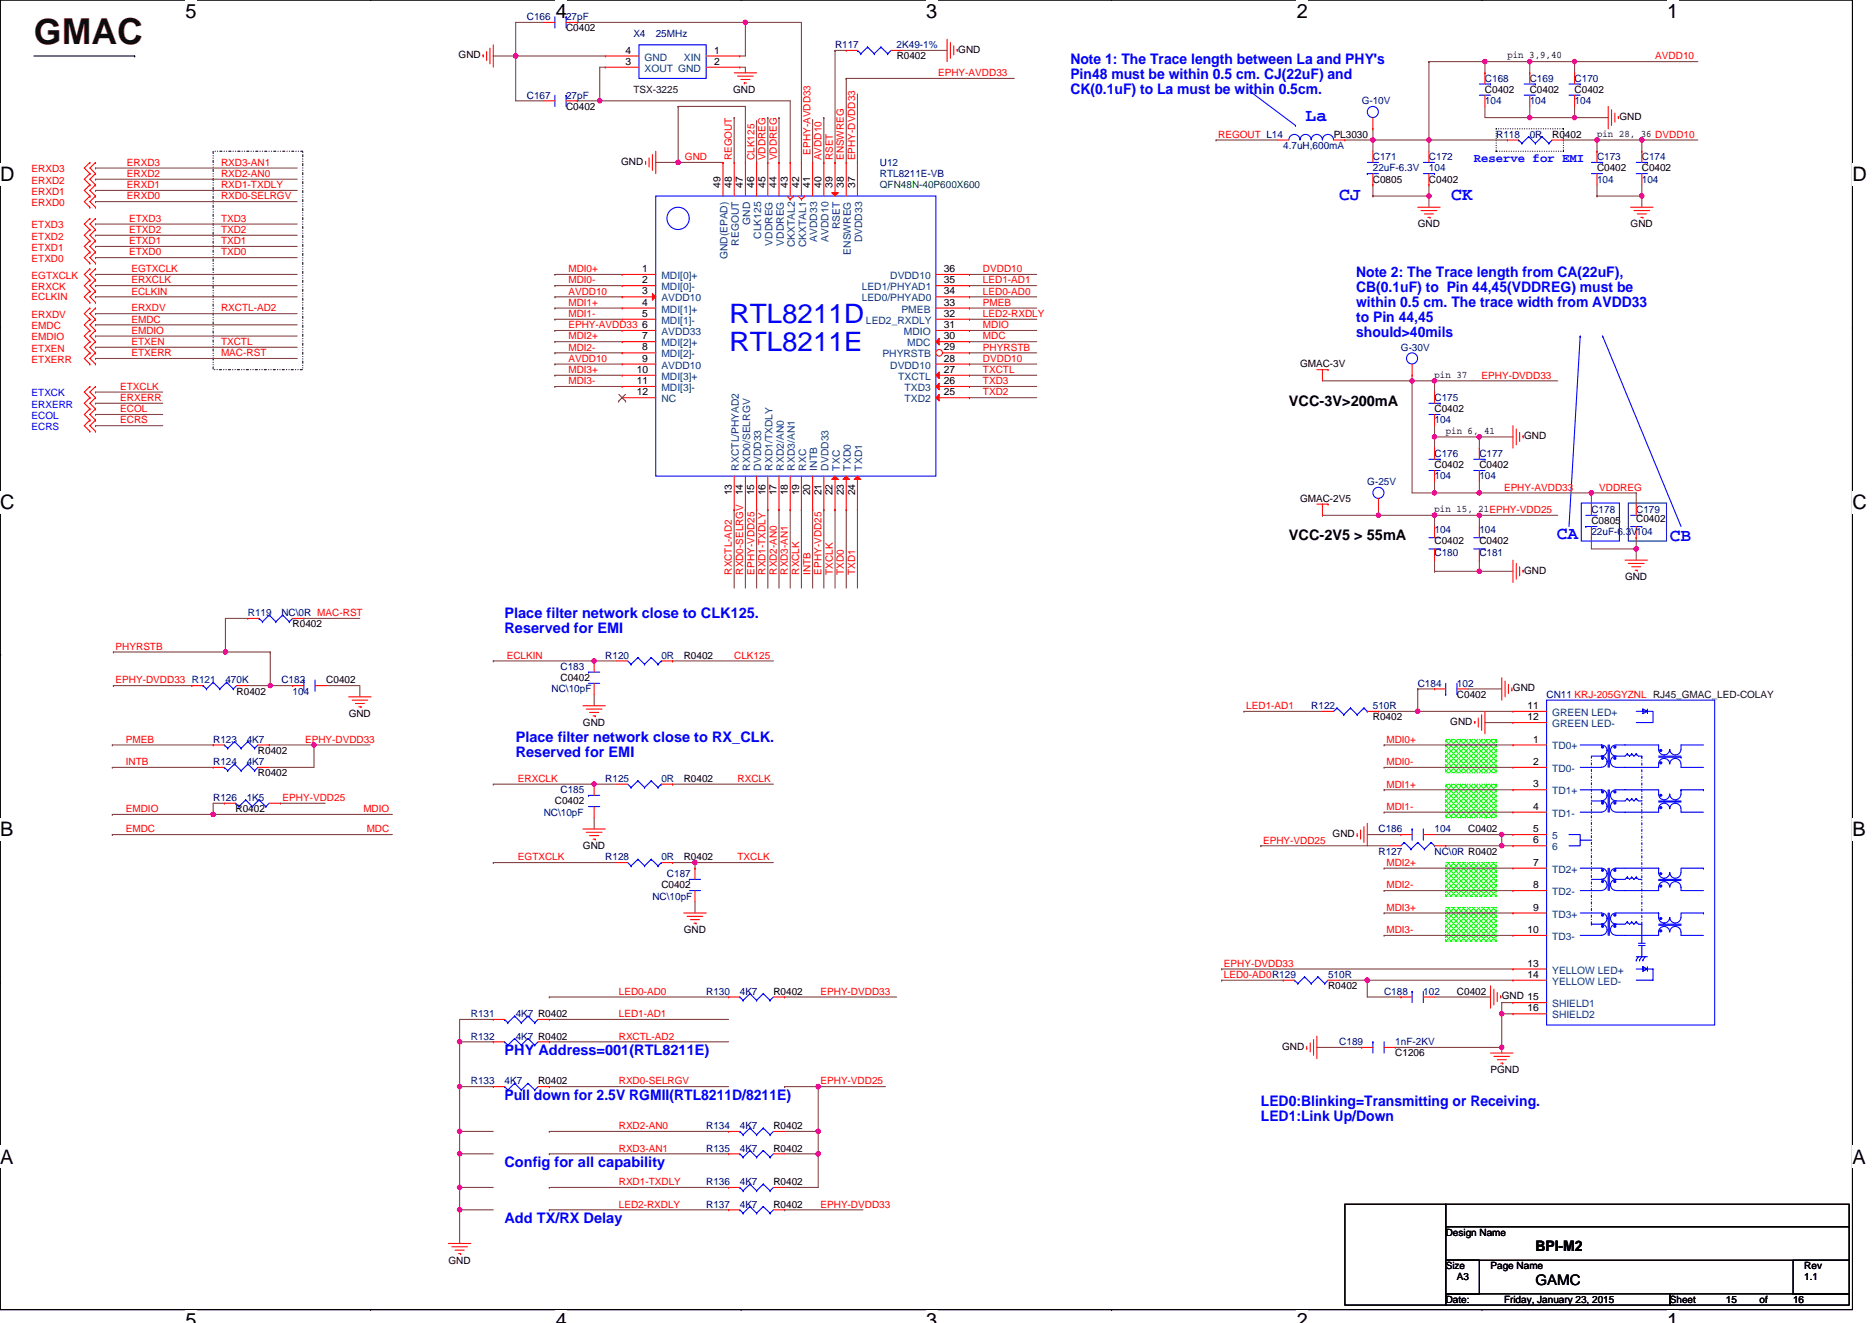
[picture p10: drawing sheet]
<svg xmlns="http://www.w3.org/2000/svg" width="297mm" height="210mm" viewBox="0 0 297 210" stroke-linecap="round" stroke-linejoin="round" font-family="sans-serif">
<defs><g id="words">
<text font-size="5.7" fill="#400000" x="5.4" y="6.9">GMAC</text>
<g font-size="4.3" fill="#00f">
<text x="115.8" y="51.3">RTL8211D</text>
<text x="115.8" y="55.7">RTL8211E</text>
</g>
<g font-size="3.2">
<text x="29.4" y="2.8">5</text>
<text x="88.2" y="2.8">4</text>
<text x="147" y="2.8">3</text>
<text x="205.8" y="2.8">2</text>
<text x="264.5" y="2.8">1</text>
<text x="0" y="28.8">D</text>
<text x="293.9" y="28.8">D</text>
<text x="0" y="80.8">C</text>
<text x="293.9" y="80.8">C</text>
<text x="0" y="132.7">B</text>
<text x="293.9" y="132.7">B</text>
<text x="0" y="184.7">A</text>
<text x="293.9" y="184.7">A</text>
<text x="29.4" y="210.7">5</text>
<text x="88.2" y="210.7">4</text>
<text x="147" y="210.7">3</text>
<text x="205.8" y="210.7">2</text>
<text x="264.5" y="210.7">1</text>
</g>
<g font-size="2.8" fill="#00f">
<text x="207.2" y="19.2">La</text>
<text x="212.5" y="31.7">CJ</text>
<text x="230.3" y="31.7">CK</text>
<text x="247" y="85.6">CA</text>
<text x="265" y="85.9">CB</text>
</g>
<g font-size="2.3" fill="#00f">
<text x="169.8" y="10.1">Note 1: The Trace length between La and PHY's</text>
<text x="169.8" y="12.5">Pin48 must be within 0.5 cm. CJ(22uF) and</text>
<text x="169.8" y="14.9">CK(0.1uF) to La must be within 0.5cm.</text>
<text x="215.2" y="43.9">Note 2: The Trace length from CA(22uF),</text>
<text x="215.2" y="46.3">CB(0.1uF) to Pin 44,45(VDDREG) must be</text>
<text x="215.2" y="48.7">within 0.5 cm. The trace width from AVDD33</text>
<text x="215.2" y="51.1">to Pin 44,45</text>
<text x="215.2" y="53.5">should&gt;40mils</text>
<text x="80" y="98.1">Place filter network close to CLK125.</text>
<text x="80" y="100.5">Reserved for EMI</text>
<text x="81.8" y="117.7">Place filter network close to RX_CLK.</text>
<text x="81.8" y="120.1">Reserved for EMI</text>
<text x="80" y="167.5">PHY Address=001(RTL8211E)</text>
<text x="80" y="174.6">Pull down for 2.5V RGMII(RTL8211D/8211E)</text>
<text x="200.1" y="175.5">LED0:Blinking=Transmitting or Receiving.</text>
<text x="200.1" y="177.9">LED1:Link Up/Down</text>
<text x="80" y="185.3">Config for all capability</text>
<text x="80" y="194.2">Add TX/RX Delay</text>
</g>
<g font-size="2.3">
<text x="204.5" y="64.4">VCC-3V&gt;200mA</text>
<text x="204.5" y="85.7">VCC-2V5 &gt; 55mA</text>
<text x="243.6" y="203.9">GAMC</text>
<text x="243.6" y="198.6">BPI-M2</text>
</g>
<text font-size="1.9" fill="#00f" x="233.8" y="25.6">Reserve for EMI</text>
<g font-size="1.6" fill="#000080">
<text x="83.6" y="3.2">C166</text>
<text x="89.8" y="3.2">27pF</text>
<text x="100.5" y="5.9">X4</text>
<text x="104.1" y="5.9">25MHz</text>
<text x="132.5" y="7.6">R117</text>
<text x="142.3" y="7.6">2K49-1%</text>
<text x="83.6" y="15.6">C167</text>
<text x="89.8" y="15.6">27pF</text>
<text x="216.1" y="16.5">G-10V</text>
<text x="235.6" y="13">C168</text>
<text x="235.6" y="16.5">104</text>
<text x="242.7" y="13">C169</text>
<text x="242.7" y="16.5">104</text>
<text x="249.8" y="13">C170</text>
<text x="249.8" y="16.5">104</text>
<text x="203.6" y="23.6">4.7uH,600mA</text>
<text x="237.4" y="21.9">R118</text>
<text x="242.7" y="21.9">0R</text>
<text x="139.6" y="26.3">U12</text>
<text x="139.6" y="28.1">RTL8211E-VB</text>
<text x="217.8" y="25.4">C171</text>
<text x="217.8" y="27.2">22uF-6.3V</text>
<text x="226.7" y="25.4">C172</text>
<text x="226.7" y="27.2">104</text>
<text x="253.4" y="25.4">C173</text>
<text x="253.4" y="29">104</text>
<text x="260.5" y="25.4">C174</text>
<text x="260.5" y="29">104</text>
<text x="222.3" y="55.6">G-30V</text>
<text x="227.6" y="63.6">C175</text>
<text x="227.6" y="67.2">104</text>
<text x="217" y="77">G-25V</text>
<text x="227.6" y="72.5">C176</text>
<text x="227.6" y="76.1">104</text>
<text x="234.7" y="72.5">C177</text>
<text x="234.7" y="76.1">104</text>
<text x="252.5" y="81.4">C178</text>
<text x="259.6" y="81.4">C179</text>
<text x="227.6" y="88.2">C180</text>
<text x="227.6" y="84.6">104</text>
<text x="234.7" y="88.2">C181</text>
<text x="234.7" y="84.6">104</text>
<text x="252.5" y="85">22uF-6.3V104</text>
<text x="39.3" y="97.8">R119</text>
<text x="44.7" y="97.8">NC\0R MAC-RST</text>
<text x="88.9" y="106.3">C183</text>
<text x="96.1" y="104.5">R120</text>
<text x="104.9" y="104.5">0R</text>
<text x="35.8" y="108.5">470K</text>
<text x="44.7" y="108.5">C182</text>
<text x="46.4" y="110.2">104</text>
<text x="87.5" y="109.9">NC\10pF</text>
<text x="208.1" y="112.5">R122</text>
<text x="217.8" y="112.5">510R</text>
<text x="225" y="109">C184</text>
<text x="231.2" y="109">102</text>
<text x="245.4" y="110.8">CN11 KRJ-205GYZNL RJ45_GMAC_LED-COLAY</text>
<text x="33.8" y="117.9">R123</text>
<text x="39.2" y="117.9">4K7</text>
<text x="33.8" y="121.4">R124</text>
<text x="39.2" y="121.4">4K7</text>
<text x="88.9" y="125.9">C185</text>
<text x="96.1" y="124.1">R125</text>
<text x="104.9" y="124.1">0R</text>
<text x="33.8" y="127.1">R126</text>
<text x="39.2" y="127.1">1K5</text>
<text x="86.3" y="129.4">NC\10pF</text>
<text x="96.1" y="136.5">R128</text>
<text x="104.9" y="136.5">0R</text>
<text x="218.7" y="132.1">C186</text>
<text x="218.7" y="135.7">R127</text>
<text x="227.6" y="132.1">104</text>
<text x="227.6" y="135.7">NC\0R R0402</text>
<text x="103.5" y="142.8">NC\10pF</text>
<text x="105.8" y="139.2">C187</text>
<text x="210.7" y="155.2">510R</text>
<text x="74.7" y="161.4">R131</text>
<text x="81.8" y="161.4">4K7 R0402</text>
<text x="112.1" y="157.9">R130</text>
<text x="117.4" y="157.9">4K7</text>
<text x="219.6" y="157.9">C188</text>
<text x="225.8" y="157.9">102</text>
<text x="74.7" y="165">R132</text>
<text x="81.8" y="165">4K7 R0402</text>
<text x="212.5" y="165.9">C189</text>
<text x="221.4" y="165.9">1nF-2KV</text>
<text x="74.7" y="172.1">R133</text>
<text x="80" y="172.1">4K7</text>
<text x="112.1" y="179.2">R134</text>
<text x="117.4" y="179.2">4K7</text>
<text x="112.1" y="182.8">R135</text>
<text x="117.4" y="182.8">4K7</text>
<text x="112.1" y="188.1">R136</text>
<text x="112.1" y="191.7">R137</text>
<text x="117.4" y="188.1">4K7</text>
<text x="117.4" y="191.7">4K7</text>
</g>
<g font-size="1.6">
<text x="89.8" y="5">C0402</text>
<text x="72.8" y="9.2">GND</text>
<text x="99.2" y="10.3">3</text>
<text x="99.2" y="8.5">4</text>
<text x="113.3" y="10.3">2</text>
<text x="113.3" y="8.5">1</text>
<text x="142.3" y="9.4">R0402</text>
<text x="152.1" y="8.4">GND</text>
<text x="239.2" y="9.2">pin 3,9,40</text>
<text x="89.8" y="17.4">C0402</text>
<text x="116.3" y="14.8">GND</text>
<text x="235.6" y="14.8">C0402</text>
<text x="242.7" y="14.8">C0402</text>
<text x="249.8" y="14.8">C0402</text>
<text x="211.6" y="21.9">PL3030</text>
<text x="246.3" y="21.9">R0402</text>
<text x="253.4" y="21.7">pin 28, 36 DVDD10</text>
<text x="257" y="19">GND</text>
<text x="98.5" y="26.1">GND</text>
<text x="114.3" y="29.9" transform="rotate(-90 114.3 29.9)">49</text>
<text x="116.1" y="29.9" transform="rotate(-90 116.1 29.9)">48</text>
<text x="117.9" y="29.9" transform="rotate(-90 117.9 29.9)">47</text>
<text x="119.7" y="29.9" transform="rotate(-90 119.7 29.9)">46</text>
<text x="121.5" y="29.9" transform="rotate(-90 121.5 29.9)">45</text>
<text x="123.2" y="29.9" transform="rotate(-90 123.2 29.9)">44</text>
<text x="125" y="29.9" transform="rotate(-90 125 29.9)">43</text>
<text x="126.8" y="29.9" transform="rotate(-90 126.8 29.9)">42</text>
<text x="128.6" y="29.9" transform="rotate(-90 128.6 29.9)">41</text>
<text x="130.3" y="29.9" transform="rotate(-90 130.3 29.9)">40</text>
<text x="132.1" y="29.9" transform="rotate(-90 132.1 29.9)">39</text>
<text x="133.9" y="29.9" transform="rotate(-90 133.9 29.9)">38</text>
<text x="135.7" y="29.9" transform="rotate(-90 135.7 29.9)">37</text>
<text x="217.8" y="29">C0805</text>
<text x="226.7" y="29">C0402</text>
<text x="253.4" y="27.2">C0402</text>
<text x="260.5" y="27.2">C0402</text>
<text x="225" y="36.1">GND</text>
<text x="258.7" y="36.1">GND</text>
<text x="101.9" y="43.2">1</text>
<text x="101.9" y="45">2</text>
<text x="101.9" y="46.7">3</text>
<text x="149.8" y="43.2">36</text>
<text x="149.8" y="46.7">34</text>
<text x="149.8" y="45">35</text>
<text x="101.9" y="48.5">4</text>
<text x="101.9" y="50.3">5</text>
<text x="101.9" y="52.1">6</text>
<text x="101.9" y="53.8">7</text>
<text x="149.8" y="53.8">30</text>
<text x="149.8" y="52.1">31</text>
<text x="149.8" y="50.3">32</text>
<text x="149.8" y="48.5">33</text>
<text x="101" y="59.2">10</text>
<text x="101.9" y="55.6">8</text>
<text x="101.9" y="57.4">9</text>
<text x="149.8" y="55.6">29</text>
<text x="149.8" y="57.4">28</text>
<text x="149.8" y="59.2">27</text>
<text x="206.3" y="58.3">GMAC-3V</text>
<text x="227.6" y="59.9">pin 37</text>
<text x="101" y="61">11</text>
<text x="101" y="62.7">12</text>
<text x="149.8" y="62.7">25</text>
<text x="149.8" y="61">26</text>
<text x="227.6" y="65.4">C0402</text>
<text x="229.4" y="68.8">pin 6, 41</text>
<text x="241.8" y="69.7">GND</text>
<text x="227.6" y="74.3">C0402</text>
<text x="234.7" y="74.3">C0402</text>
<text x="116.1" y="78.6" transform="rotate(-90 116.1 78.6)">13</text>
<text x="117.9" y="78.6" transform="rotate(-90 117.9 78.6)">14</text>
<text x="119.7" y="78.6" transform="rotate(-90 119.7 78.6)">15</text>
<text x="121.5" y="78.6" transform="rotate(-90 121.5 78.6)">16</text>
<text x="123.2" y="78.6" transform="rotate(-90 123.2 78.6)">17</text>
<text x="125" y="78.6" transform="rotate(-90 125 78.6)">18</text>
<text x="126.8" y="78.6" transform="rotate(-90 126.8 78.6)">19</text>
<text x="128.6" y="78.6" transform="rotate(-90 128.6 78.6)">20</text>
<text x="130.3" y="78.6" transform="rotate(-90 130.3 78.6)">21</text>
<text x="132.1" y="78.6" transform="rotate(-90 132.1 78.6)">22</text>
<text x="133.9" y="78.6" transform="rotate(-90 133.9 78.6)">23</text>
<text x="135.7" y="78.6" transform="rotate(-90 135.7 78.6)">24</text>
<text x="206.3" y="79.7">GMAC-2V5</text>
<text x="227.6" y="81.3">pin 15, 21EPHY-VDD25</text>
<text x="252.5" y="83.2">C0805</text>
<text x="259.6" y="82.8">C0402</text>
<text x="227.6" y="86.4">C0402</text>
<text x="234.7" y="86.4">C0402</text>
<text x="241.8" y="91">GND</text>
<text x="257.8" y="92.1">GND</text>
<text x="46.4" y="99.6">R0402</text>
<text x="108.5" y="104.5">R0402</text>
<text x="37.5" y="110.2">R0402</text>
<text x="51.8" y="108.5">C0402</text>
<text x="55.3" y="113.8">GND</text>
<text x="88.9" y="108.1">C0402</text>
<text x="231.2" y="110.8">C0402</text>
<text x="240.1" y="109.7">GND</text>
<text x="242.4" y="112.5">11</text>
<text x="40.9" y="119.7">R0402</text>
<text x="92.5" y="115.2">GND</text>
<text x="217.8" y="114.3">R0402</text>
<text x="230.1" y="115">GND</text>
<text x="242.4" y="114.3">12</text>
<text x="243.3" y="117.9">1</text>
<text x="40.9" y="123.2">R0402</text>
<text x="108.5" y="124.1">R0402</text>
<text x="243.3" y="121.4">2</text>
<text x="243.3" y="125">3</text>
<text x="37.4" y="128.9">R0402</text>
<text x="88" y="127.7">C0402</text>
<text x="243.3" y="128.5">4</text>
<text x="92.5" y="134.8">GND</text>
<text x="108.5" y="136.5">R0402</text>
<text x="211.5" y="132.8">GND</text>
<text x="233" y="132.1">C0402</text>
<text x="243.3" y="132.1">5</text>
<text x="243.3" y="133.9">6</text>
<text x="243.3" y="137.4">7</text>
<text x="104.9" y="141">C0402</text>
<text x="243.3" y="141">8</text>
<text x="108.5" y="148.1">GND</text>
<text x="242.4" y="148.1">10</text>
<text x="243.3" y="144.5">9</text>
<text x="242.4" y="155.2">14</text>
<text x="242.4" y="153.4">13</text>
<text x="122.7" y="157.9">R0402</text>
<text x="210.7" y="157">R0402</text>
<text x="231.2" y="157.9">C0402</text>
<text x="238.3" y="158.6">GND 15</text>
<text x="242.4" y="160.5">16</text>
<text x="203.5" y="166.6">GND</text>
<text x="221.4" y="167.7">C1206</text>
<text x="85.4" y="172.1">R0402</text>
<text x="236.5" y="170.3">PGND</text>
<text x="122.7" y="179.2">R0402</text>
<text x="122.7" y="182.8">R0402</text>
<text x="122.7" y="188.1">R0402</text>
<text x="122.7" y="191.7">R0402</text>
<text x="229.4" y="196.1">Design Name</text>
<text x="71.2" y="200.6">GND</text>
<text x="229.4" y="201.4">Size</text>
<text x="231.2" y="203.2">A3</text>
<text x="236.5" y="201.4">Page Name</text>
<text x="286.3" y="201.4">Rev</text>
<text x="286.3" y="203.2">1.1</text>
<text x="229.4" y="206.8">Date:</text>
<text x="238.7" y="206.8">Friday, January 23, 2015</text>
<text x="265" y="206.8">Sheet</text>
<text x="273.9" y="206.8">15</text>
<text x="279.2" y="206.8">of</text>
<text x="284.5" y="206.8">16</text>
</g>
<g font-size="1.6" fill="#004080">
<text x="102.3" y="11.4">XOUT GND</text>
<text x="102.3" y="9.6">GND</text>
<text x="108.5" y="9.6">XIN</text>
<text x="119" y="35.6" transform="rotate(-90 119 35.6)">GND</text>
<text x="115.5" y="41.2" transform="rotate(-90 115.5 41.2)">GND(EPAD)</text>
<text x="117.2" y="39" transform="rotate(-90 117.2 39)">REGOUT</text>
<text x="120.8" y="37.9" transform="rotate(-90 120.8 37.9)">CLK125</text>
<text x="122.6" y="39" transform="rotate(-90 122.6 39)">VDDREG</text>
<text x="124.4" y="39" transform="rotate(-90 124.4 39)">VDDREG</text>
<text x="126.1" y="39.2" transform="rotate(-90 126.1 39.2)">CKXTAL2</text>
<text x="127.9" y="39.2" transform="rotate(-90 127.9 39.2)">CKXTAL1</text>
<text x="129.7" y="38.4" transform="rotate(-90 129.7 38.4)">AVDD33</text>
<text x="131.5" y="38.4" transform="rotate(-90 131.5 38.4)">AVDD10</text>
<text x="133.2" y="36.3" transform="rotate(-90 133.2 36.3)">RSET</text>
<text x="135" y="40.4" transform="rotate(-90 135 40.4)">ENSWREG</text>
<text x="136.8" y="38.5" transform="rotate(-90 136.8 38.5)">DVDD33</text>
<text x="104.9" y="44.3">MDI[0]+</text>
<text x="104.9" y="46.1">MDI[0]-</text>
<text x="104.9" y="47.8">AVDD10</text>
<text x="136.7" y="47.8">LED0/PHYAD0</text>
<text x="136.7" y="46.1">LED1/PHYAD1</text>
<text x="141.3" y="44.3">DVDD10</text>
<text x="104.9" y="49.6">MDI[1]+</text>
<text x="104.9" y="51.4">MDI[1]-</text>
<text x="104.9" y="53.2">AVDD33</text>
<text x="137.4" y="51.4">LED2_RXDLY</text>
<text x="143" y="49.6">PMEB</text>
<text x="143.4" y="53.2">MDIO</text>
<text x="104.9" y="54.9">MDI[2]+</text>
<text x="104.9" y="56.7">MDI[2]-</text>
<text x="104.9" y="58.5">AVDD10</text>
<text x="140" y="56.7">PHYRSTB</text>
<text x="141.3" y="58.5">DVDD10</text>
<text x="144" y="54.9">MDC</text>
<text x="104.9" y="60.3">MDI[3]+</text>
<text x="104.9" y="62.1">MDI[3]-</text>
<text x="104.9" y="63.8">NC</text>
<text x="142.5" y="60.3">TXCTL</text>
<text x="143.5" y="63.8">TXD2</text>
<text x="143.5" y="62.1">TXD3</text>
<text x="117.2" y="74.7" transform="rotate(-90 117.2 74.7)">RXCTL/PHYAD2</text>
<text x="119" y="74.7" transform="rotate(-90 119 74.7)">RXD0/SELRGV</text>
<text x="120.8" y="74.7" transform="rotate(-90 120.8 74.7)">DVDD33</text>
<text x="122.6" y="74.7" transform="rotate(-90 122.6 74.7)">RXD1/TXDLY</text>
<text x="124.4" y="74.7" transform="rotate(-90 124.4 74.7)">RXD2/AN0</text>
<text x="126.1" y="74.7" transform="rotate(-90 126.1 74.7)">RXD3/AN1</text>
<text x="127.9" y="74.7" transform="rotate(-90 127.9 74.7)">RXC</text>
<text x="129.7" y="74.7" transform="rotate(-90 129.7 74.7)">INTB</text>
<text x="131.5" y="74.7" transform="rotate(-90 131.5 74.7)">DVDD33</text>
<text x="133.2" y="74.7" transform="rotate(-90 133.2 74.7)">TXC</text>
<text x="135" y="74.7" transform="rotate(-90 135 74.7)">TXD0</text>
<text x="136.8" y="74.7" transform="rotate(-90 136.8 74.7)">TXD1</text>
<text x="246.3" y="113.6">GREEN LED+</text>
<text x="246.3" y="119">TD0+</text>
<text x="246.3" y="115.4">GREEN LED-</text>
<text x="246.3" y="122.5">TD0-</text>
<text x="246.3" y="126.1">TD1+</text>
<text x="246.3" y="129.6">TD1-</text>
<text x="246.3" y="133.2">5</text>
<text x="246.3" y="135">6</text>
<text x="246.3" y="138.5">TD2+</text>
<text x="246.3" y="142.1">TD2-</text>
<text x="246.3" y="145.6">TD3+</text>
<text x="246.3" y="149.2">TD3-</text>
<text x="246.3" y="154.5">YELLOW LED+</text>
<text x="246.3" y="156.3">YELLOW LED-</text>
<text x="246.3" y="159.9">SHIELD1</text>
<text x="246.3" y="161.6">SHIELD2</text>
</g>
<g font-size="1.6" fill="#f00">
<text x="262.7" y="9.4">AVDD10</text>
<text x="148.9" y="12.1">EPHY-AVDD33</text>
<text x="193.3" y="21.9">REGOUT L14</text>
<text x="5" y="29.1">ERXD2</text>
<text x="5" y="27.4">ERXD3</text>
<text x="20.1" y="26.3">ERXD3</text>
<text x="20.1" y="28.1">ERXD2</text>
<text x="20.1" y="29.9">ERXD1</text>
<text x="35.1" y="26.3">RXD3-AN1</text>
<text x="35.1" y="28.1">RXD2-AN0</text>
<text x="35.1" y="29.9">RXD1-TXDLY</text>
<text x="108.7" y="25.4">GND</text>
<text x="116.1" y="25.4" transform="rotate(-90 116.1 25.4)">REGOUT</text>
<text x="119.7" y="25.4" transform="rotate(-90 119.7 25.4)">CLK125</text>
<text x="121.5" y="25.4" transform="rotate(-90 121.5 25.4)">VDDREG</text>
<text x="123.3" y="25.4" transform="rotate(-90 123.3 25.4)">VDDREG</text>
<text x="128.6" y="24.5" transform="rotate(-90 128.6 24.5)">EPHY-AVDD33</text>
<text x="130.4" y="25.4" transform="rotate(-90 130.4 25.4)">AVDD10</text>
<text x="132.1" y="25.4" transform="rotate(-90 132.1 25.4)">RSET</text>
<text x="133.9" y="25.4" transform="rotate(-90 133.9 25.4)">ENSWREG</text>
<text x="135.7" y="25.4" transform="rotate(-90 135.7 25.4)">EPHY-DVDD33</text>
<text x="5" y="32.7">ERXD0</text>
<text x="5" y="30.9">ERXD1</text>
<text x="20.1" y="31.6">ERXD0</text>
<text x="20.5" y="35.2">ETXD3</text>
<text x="35.1" y="31.6">RXD0-SELRGV</text>
<text x="35.1" y="35.2">TXD3</text>
<text x="5" y="41.6">ETXD0</text>
<text x="5" y="39.8">ETXD1</text>
<text x="5" y="38">ETXD2</text>
<text x="5" y="36.3">ETXD3</text>
<text x="20.5" y="37">ETXD2</text>
<text x="20.5" y="38.8">ETXD1</text>
<text x="20.5" y="40.5">ETXD0</text>
<text x="35.1" y="37">TXD2</text>
<text x="35.1" y="38.8">TXD1</text>
<text x="35.1" y="40.5">TXD0</text>
<text x="5" y="46">ERXCK</text>
<text x="5" y="44.3">EGTXCLK</text>
<text x="5" y="47.6">ECLKIN</text>
<text x="20.8" y="45">ERXCLK</text>
<text x="20.8" y="43.2">EGTXCLK</text>
<text x="20.8" y="46.8">ECLKIN</text>
<text x="90.2" y="46.8">AVDD10</text>
<text x="90.2" y="45">MDI0-</text>
<text x="90.2" y="43.2">MDI0+</text>
<text x="156" y="46.8">LED0-AD0</text>
<text x="156" y="45">LED1-AD1</text>
<text x="156" y="43.2">DVDD10</text>
<text x="5" y="50.5">ERXDV</text>
<text x="5" y="52.3">EMDC</text>
<text x="20.8" y="49.4">ERXDV</text>
<text x="20.8" y="51.2">EMDC</text>
<text x="20.8" y="53">EMDIO</text>
<text x="35.1" y="49.4">RXCTL-AD2</text>
<text x="90.2" y="52.1">EPHY-AVDD33</text>
<text x="90.2" y="50.3">MDI1-</text>
<text x="90.2" y="48.5">MDI1+</text>
<text x="90.2" y="53.9">MDI2+</text>
<text x="156" y="48.5">PMEB</text>
<text x="156" y="50.3">LED2-RXDLY</text>
<text x="156" y="53.9">MDC</text>
<text x="156" y="52.1">MDIO</text>
<text x="5" y="54">EMDIO</text>
<text x="5" y="55.8">ETXEN</text>
<text x="5" y="57.6">ETXERR</text>
<text x="20.8" y="54.8">ETXEN</text>
<text x="20.8" y="56.5">ETXERR</text>
<text x="35.1" y="56.5">MAC-RST</text>
<text x="35.1" y="54.8">TXCTL</text>
<text x="90.2" y="55.6">MDI2-</text>
<text x="90.2" y="59.2">MDI3+</text>
<text x="90.2" y="57.4">AVDD10</text>
<text x="156" y="57.4">DVDD10</text>
<text x="156" y="55.6">PHYRSTB</text>
<text x="156" y="59.2">TXCTL</text>
<text x="19.1" y="63.6">ERXERR</text>
<text x="19.1" y="61.9">ETXCLK</text>
<text x="19.1" y="65.4">ECOL</text>
<text x="90.2" y="61">MDI3-</text>
<text x="156" y="61">TXD3</text>
<text x="156" y="62.8">TXD2</text>
<text x="235.1" y="60.1">EPHY-DVDD33</text>
<text x="19.1" y="67.2">ECRS</text>
<text x="238.7" y="77.9">EPHY-AVDD33</text>
<text x="253.8" y="77.9">VDDREG</text>
<text x="116.1" y="91.2" transform="rotate(-90 116.1 91.2)">RXCTL-AD2</text>
<text x="117.9" y="91.2" transform="rotate(-90 117.9 91.2)">RXD0-SELRGV</text>
<text x="119.7" y="91.2" transform="rotate(-90 119.7 91.2)">EPHY-VDD25</text>
<text x="121.5" y="91.2" transform="rotate(-90 121.5 91.2)">RXD1-TXDLY</text>
<text x="123.3" y="91.2" transform="rotate(-90 123.3 91.2)">RXD2-AN0</text>
<text x="125" y="91.2" transform="rotate(-90 125 91.2)">RXD3-AN1</text>
<text x="126.8" y="91.2" transform="rotate(-90 126.8 91.2)">RXCLK</text>
<text x="128.6" y="91.2" transform="rotate(-90 128.6 91.2)">INTB</text>
<text x="130.4" y="91.2" transform="rotate(-90 130.4 91.2)">EPHY-VDD25</text>
<text x="132.1" y="91.2" transform="rotate(-90 132.1 91.2)">TXCLK</text>
<text x="133.9" y="91.2" transform="rotate(-90 133.9 91.2)">TXD0</text>
<text x="135.7" y="91.2" transform="rotate(-90 135.7 91.2)">TXD1</text>
<text x="18.3" y="103.1">PHYRSTB</text>
<text x="80.4" y="104.5">ECLKIN</text>
<text x="116.5" y="104.5">CLK125</text>
<text x="18.3" y="108.5">EPHY-DVDD33 R121</text>
<text x="197.8" y="112.5">LED1-AD1</text>
<text x="20" y="117.9">PMEB</text>
<text x="48.4" y="117.9">EPHY-DVDD33</text>
<text x="220" y="117.9">MDI0+</text>
<text x="20" y="121.4">INTB</text>
<text x="82.2" y="124.1">ERXCLK</text>
<text x="117" y="124.1">RXCLK</text>
<text x="220" y="121.4">MDI0-</text>
<text x="220" y="125">MDI1+</text>
<text x="20" y="128.9">EMDIO</text>
<text x="44.8" y="127.1">EPHY-VDD25</text>
<text x="57.7" y="128.9">MDIO</text>
<text x="220" y="128.5">MDI1-</text>
<text x="20" y="132.1">EMDC</text>
<text x="58.2" y="132.1">MDC</text>
<text x="82.2" y="136.5">EGTXCLK</text>
<text x="117" y="136.5">TXCLK</text>
<text x="200.4" y="133.9">EPHY-VDD25</text>
<text x="220" y="137.4">MDI2+</text>
<text x="220" y="141">MDI2-</text>
<text x="220" y="144.5">MDI3+</text>
<text x="220" y="148.1">MDI3-</text>
<text x="194.2" y="153.4">EPHY-DVDD33</text>
<text x="194.2" y="155.2">LED0-AD0R129</text>
<text x="98.2" y="161.4">LED1-AD1</text>
<text x="98.2" y="157.9">LED0-AD0</text>
<text x="130.2" y="157.9">EPHY-DVDD33</text>
<text x="98.2" y="165">RXCTL-AD2</text>
<text x="98.2" y="172.1">RXD0-SELRGV</text>
<text x="130.2" y="172.1">EPHY-VDD25</text>
<text x="98.2" y="179.2">RXD2-AN0</text>
<text x="98.2" y="182.8">RXD3-AN1</text>
<text x="98.2" y="188.1">RXD1-TXDLY</text>
<text x="98.2" y="191.7">LED2-RXDLY</text>
<text x="130.2" y="191.7">EPHY-DVDD33</text>
</g>
<text font-size="1.6" fill="#004000" x="100.5" y="14.8">TSX-3225</text>
<text font-size="1.6" fill="#008000" x="139.6" y="29.9">QFN48N-40P600X600</text>
<g font-size="1.6" fill="#00f">
<text x="5" y="64.7">ERXERR</text>
<text x="5" y="62.9">ETXCK</text>
<text x="5" y="68.3">ECRS</text>
<text x="5" y="66.5">ECOL</text>
</g>
</g></defs>
<path d="M0 0h293.9v207.9h-293.9z" fill="none" stroke="#000" stroke-width=".17"/>
<g fill="#fff">
<path d="M29.4 0h1.8v3.5h-1.8z"/>
<path d="M29.4 207.9h1.8v2h-1.8z"/>
</g>
<path d="M58.8 0h.1M58.8 207.9h.1" fill="none" stroke="#000" stroke-width=".17"/>
<g fill="#fff">
<path d="M88.2 0h1.8v3.5h-1.8z"/>
<path d="M88.2 207.9h1.8v2h-1.8z"/>
</g>
<path d="M117.6 0h.1M117.6 207.9h.1" fill="none" stroke="#000" stroke-width=".17"/>
<g fill="#fff">
<path d="M147 0h1.7v3.5h-1.7z"/>
<path d="M147 207.9h1.7v2h-1.7z"/>
</g>
<path d="M176.4 0h.1M176.4 207.9h.1" fill="none" stroke="#000" stroke-width=".17"/>
<g fill="#fff">
<path d="M205.8 0h1.7v3.5h-1.7z"/>
<path d="M205.8 207.9h1.7v2h-1.7z"/>
</g>
<path d="M235.2 0h.1M235.2 207.9h.1" fill="none" stroke="#000" stroke-width=".17"/>
<g fill="#fff">
<path d="M264.5 0h1.8v3.5h-1.8z"/>
<path d="M264.5 207.9h1.8v2h-1.8z"/>
<path d="M0 26h2.3v3.5h-2.3z"/>
<path d="M293.9 26h2.3v3.5h-2.3z"/>
<path d="M0 77.9h2.3v3.5h-2.3z"/>
<path d="M293.9 77.9h2.3v3.5h-2.3z"/>
</g>
<path d="M0 52h.1M293.9 52h.1" fill="none" stroke="#000" stroke-width=".17"/>
<g fill="#fff">
<path d="M0 129.9h2.1v3.5h-2.1z"/>
<path d="M293.9 129.9h2.1v3.5h-2.1z"/>
</g>
<path d="M0 103.9h.1M293.9 103.9h.1" fill="none" stroke="#000" stroke-width=".17"/>
<path d="M0 103.9h.1" fill="none" stroke="#000" stroke-width=".16"/>
<g fill="#fff">
<path d="M0 181.9h2.2v3.5h-2.2z"/>
<path d="M293.9 181.9h2.2v3.5h-2.2z"/>
</g>
<path d="M5.4 8.9h16M21.4 8.9h.1M0 155.9h.1M293.9 155.9h.1M213.4 191.1h16v16h-16zM229.4 191.1h64v3.6h-64zM229.4 194.7h64v5.3h-64zM229.4 200h5.3v5.4h-5.3zM229.4 205.4h35.6v1.7h-35.6zM265 205.4h28.4v1.7h-28.4zM284.5 200h8.9v5.4h-8.9z" fill="none" stroke="#000" stroke-width=".17"/>
<path d="M33.8 24h14.2v34.7h-14.2z" fill="none" stroke="#000" stroke-width=".17" stroke-dasharray=".3 .3 0 .3 0 .3"/>
<g fill="none" stroke="#00f" stroke-width=".17">
<path d="M88.1 15.1v1.8M88.1 2.7v1.7M89.8 15.1h.1M89.8 2.7h.1M89.8 2.7v1.7M89.8 15.1v1.8M101.4 7.1h10.7v5.3h-10.7zM136.1 8h.1M136.1 8l.5 .5M136.6 8.5h.1M137.7 7.5h.1M137.7 7.5l1 1"/>
<path d="M137.7 7.5l-1.1 1M138.7 8.5h.1M139.8 7.5h.1M139.8 7.5l1.1 1M139.8 7.5l-1.1 1M140.9 8.5h.1M141.4 8l-.5 .5M198.5 14.6l7.1 5.3M205.6 19.9h.1M234.7 15.1h1.8M234.7 13.3h1.8M236.5 13.3h.1"/>
<path d="M241.8 15.1h1.8M241.8 13.3h1.8M243.6 13.3h.1M249 15.1h1.7M249 13.3h1.7M250.7 13.3h.1M104.1 31.1h44.4v44.5h-44.4zM204.5 22.2a.88 .88 0 0 1 .9-.9 .88 .88 0 0 1 .9 .9 .89 .89 0 0 1 .9-.9 .89 .89 0 0 1 .8 .9 .89 .89 0 0 1 .9-.9 .89 .89 0 0 1 .9 .9M209.8 22.2a.88 .88 0 0 1 .9-.9 .88 .88 0 0 1 .9 .9M217 25.8h1.7M217 27.6h.1M217 27.6h1.7"/>
<path d="M225.8 25.8h1.8M225.8 27.6h1.8M227.6 27.6h.1M241 22.2h.1M241 22.2l.5 .6M241.5 22.8h.1M242.6 21.7h.1M242.6 21.7l1 1.1M242.6 21.7l-1.1 1.1M243.6 22.8h.1M244.7 21.7h.1M244.7 21.7l1.1 1.1"/>
<path d="M244.7 21.7l-1.1 1.1M245.8 22.8h.1M246.3 22.2l-.5 .6M252.5 27.6h1.8M252.5 25.8h1.8M254.3 25.8h.1M259.6 27.6h1.8M259.6 25.8h1.8M261.4 25.8h.1M250.7 53.3h.1M250.7 53.3l-1.7 30.3M254.3 53.3h.1"/>
<path d="M254.3 53.3l12.4 30.3M226.7 65.8h1.8M226.7 74.7h1.8M226.7 64h1.8M226.7 72.9h1.8M228.5 64h.1M228.5 72.9h.1M233.8 74.7h1.8M233.8 72.9h1.8M235.6 72.9h.1M250.9 79.8h6.1v6.1h-6.1zM41.1 98.1h.1"/>
<path d="M41.1 98.1l.6 .6M41.7 98.7h.1M42.7 97.6h.1M42.7 97.6l1.1 1.1M42.7 97.6l-1 1.1M43.8 98.7h.1M44.8 97.6h.1M44.8 97.6l1.1 1.1M44.8 97.6l-1 1.1M45.9 98.7h.1M46.4 98.1l-.5 .6M226.7 85.3h1.8"/>
<path d="M226.7 87.1h1.8M228.5 87.1h.1M251.6 81.8h1.8M251.6 83.6h.1M251.6 83.6h1.8M258.7 81.8h1.8M258.7 83.6h1.8M260.5 83.6h.1M32.2 108.8h.1M32.2 108.8l.6 .5M32.8 109.3h.1M33.8 108.3h.1"/>
<path d="M33.8 108.3l1.1 1M33.8 108.3l-1 1M34.9 109.3h.1M35.6 118.2h.1M35.6 118.2l.5 .6M36 108.3h.1M36 108.3l1 1M36 108.3l-1.1 1M36.1 118.8h.1M37 109.3h.1M37.2 117.7h.1M37.2 117.7l1.1 1.1"/>
<path d="M37.2 117.7l-1.1 1.1M37.5 108.8l-.5 .5M38.3 118.8h.1M39.3 117.7h.1M39.3 117.7l1.1 1.1M39.3 117.7l-1 1.1M40.4 118.8h.1M40.9 118.2l-.5 .6M93.4 108.5h1.8M93.4 106.7h.1M93.4 106.7h1.8M99.6 104.9l.5 .5"/>
<path d="M100.1 105.4h.1M101.2 104.4h.1M101.2 104.4l-1.1 1M101.2 104.4l1.1 1M102.3 105.4h.1M103.3 104.4h.1M103.3 104.4l-1 1M103.3 104.4l1.1 1M104.4 105.4h.1M104.9 104.9h.1M104.9 104.9l-.5 .5M212.1 112.4h.1"/>
<path d="M212.1 112.4l-.5 .5M212.1 112.4l1.1 1M213.2 113.4h.1M214.3 112.4h.1M214.3 112.4l-1.1 1M214.3 112.4l1 1M215.3 113.4h.1M216.4 112.4h.1M216.4 112.4l-1.1 1M216.4 112.4l.6 .5M217 112.9h.1M229.4 110.2h.1"/>
<path d="M229.4 108.5v1.7M231.2 108.5v1.7M245.4 111.1h26.7v51.6h-26.7zM250.7 118.2h3.4M254.1 118.2a.88 .88 0 0 1 .9 .9 .88 .88 0 0 1-.9 .9M254.1 118.2h.1M255.2 118.2v3.6M255.4 118.2v3.6M258.2 119.7l-.4 .3h-1.4M258.2 119.7h.1M258.2 119.7l.4 .3 .3-.3M258.9 119.7h.1"/>
<path d="M258.9 119.7l.4 .3 .3-.3M259.6 119.7h.1M259.6 119.7l.4 .3h.5M259.6 112.9h2.7v1.8h-2.7M260.7 112.5v.8l.7-.4M260.7 112.5h.1M260.7 112.5l.7 .4M261.4 112.9h.1M261.4 112.5v.8M263.2 119v-.8h-6.8a.88 .88 0 0 0-.9 .9 .88 .88 0 0 0 .9 .9M263.2 118.9a.88 .88 0 0 0 .9 .9 .88 .88 0 0 0 .8-.9 .89 .89 0 0 0 .9 .9 .89 .89 0 0 0 .9-.9M270.3 118.2h-3.6v.8"/>
<path d="M35.6 121.8h.1M35.6 121.8l.5 .5M36.1 122.3h.1M37.2 121.3h.1M37.2 121.3l1.1 1M37.2 121.3l-1.1 1M37.4 127.5h.1M37.4 127.5l.5 .5M37.9 128h.1M38.3 122.3h.1M39 127h.1M39 127l1 1"/>
<path d="M39 127l-1.1 1M39.3 121.3h.1M39.3 121.3l1.1 1M39.3 121.3l-1 1M40 128h.1M40.4 122.3h.1M40.9 121.8l-.5 .5M41.1 127h.1M41.1 127l1.1 1M41.1 127l-1.1 1M42.2 128h.1M42.7 127.5l-.5 .5"/>
<path d="M93.4 128h1.8M93.4 126.2h.1M93.4 126.2h1.8M99.6 136.9l.5 .5M99.6 124.5l.5 .5M100.1 137.4h.1M100.1 125h.1M101.2 136.4h.1M101.2 123.9h.1M101.2 136.4l-1.1 1M101.2 136.4l1.1 1M101.2 123.9l-1.1 1.1"/>
<path d="M101.2 123.9l1.1 1.1M102.3 137.4h.1M102.3 125h.1M103.3 136.4h.1M103.3 123.9h.1M103.3 136.4l-1 1M103.3 136.4l1.1 1M103.3 123.9l-1 1.1M103.3 123.9l1.1 1.1M104.4 137.4h.1M104.4 125h.1M104.9 136.9h.1"/>
<path d="M104.9 124.5h.1M104.9 136.9l-.5 .5M104.9 124.5l-.5 .5M109.4 139.6h.1M109.4 139.6h1.8M224.1 131.6h.1M224.1 131.6v1.7M225.8 131.6v1.7M249 132.5h1.7v.8h1.8M250.7 128.9h3.4M250.7 133.3v.9h-1.7M250.7 137.8h3.4a.88 .88 0 0 1 .9 .9 .88 .88 0 0 1-.9 .9 .89 .89 0 0 1 .9 .8 .89 .89 0 0 1-.9 .9l-3.4 .1"/>
<path d="M250.7 125.3h3.4M252.5 127.1h1.6a.88 .88 0 0 1 .9 .9 .88 .88 0 0 1-.9 .9M252.5 120h1.6M252.5 139.6h1.8M254.1 125.3a.88 .88 0 0 1 .9 .9 .88 .88 0 0 1-.9 .9M254.1 120a.88 .88 0 0 1 .9 .9 .88 .88 0 0 1-.9 .9h-3.4M254.1 125.3h.1M255.2 125.3v3.6M255.2 137.8v3.6M255.4 125.3v3.6M255.4 137.8v3.6M256.4 120a.89 .89 0 0 0-.9 .9 .89 .89 0 0 0 .9 .9h6.8v-.5"/>
<path d="M256.4 139.6a.89 .89 0 0 0-.9 .9 .89 .89 0 0 0 .9 .9h6.8v-.6M256.4 128.9h6.8a1.05 1.05 0 0 1 .9-1.4 .88 .88 0 0 1 .8 .9 .89 .89 0 0 1 .9-.9 .89 .89 0 0 1 .9 .9v.5h3.6M258.2 126.8l-.4 .3h-1.4a.88 .88 0 0 0-.9 .9 .88 .88 0 0 0 .9 .9M258.2 126.8h.1M258.2 139.2l-.4 .4h-1.4M258.2 139.2h.1M258.2 126.8l.4 .3 .3-.3M258.2 139.2l.4 .4 .3-.4M258.9 126.8h.1M258.9 139.2h.1M258.9 126.8l.4 .3 .3-.3M258.9 139.2l.4 .4 .3-.4"/>
<path d="M259.6 126.8h.1M259.6 126.8l.4 .3h.5M259.6 139.2l.4 .4h.5M259.6 139.2h.1M263.2 121.2a.89 .89 0 0 1 .9-.8 .89 .89 0 0 1 .9 .8 .88 .88 0 0 1 .8-.8 .88 .88 0 0 1 .9 .8M263.2 120h3.5M263.2 127.1h3.5M263.2 127.3h3.5M263.2 139.7h3.5M263.2 137.8h-6.8a.88 .88 0 0 0-.9 .9 .88 .88 0 0 0 .9 .9M263.2 138.5a.89 .89 0 0 0 .9 .9 .89 .89 0 0 0 .9-.9 .88 .88 0 0 0 .8 .9 .88 .88 0 0 0 .9-.9M263.2 137.8h.1"/>
<path d="M263.2 137.8v.7M263.2 139.6h3.5M263.2 120.2h3.5M266.7 121.3v.5h3.6M266.7 125.3a1.26 1.26 0 0 1-.5 1.6 .89 .89 0 0 1-1.3-.9 .88 .88 0 0 1-.8 .9 .88 .88 0 0 1-.9-.8v-.8h-6.8a.88 .88 0 0 0-.9 .9 .88 .88 0 0 0 .9 .9M266.7 120.2h.1M266.7 125.3h.1M266.7 125.3h3.6M270.3 125.3h.1M270.3 137.8h.1M270.3 137.8h-3.6v.7M109.4 141.4h1.8"/>
<path d="M117.4 158.2h.1M117.4 158.2l.5 .6M117.9 158.8h.1M119 157.7h.1M119 157.7l1.1 1.1M119 157.7l-1.1 1.1M120.1 158.8h.1M121.1 157.7h.1M121.1 157.7l1.1 1.1M121.1 157.7l-1 1.1M122.2 158.8h.1M122.7 158.2l-.5 .6"/>
<path d="M205.4 155.6h.1M205.4 155.6l.5 .5M205.9 156.1h.1M207 155h.1M207 155l1.1 1.1M207 155l-1.1 1.1M208.1 156.1h.1M209.1 155h.1M209.1 155l1.1 1.1M209.1 155l-1 1.1M210.2 156.1h.1M210.7 155.6l-.5 .5"/>
<path d="M224.1 157.4h.1M224.1 157.4v1.7M225.8 157.4v1.7M250.7 144.9h3.4a.88 .88 0 0 1 .9 .9 .88 .88 0 0 1-.9 .9M250.7 148.5h3.4M252.5 146.7h1.8M254.1 146.7a.88 .88 0 0 1 .9 .9 .88 .88 0 0 1-.9 .8M255.2 144.9v3.6M255.4 144.9v3.6M256.4 148.5h6.8a1.05 1.05 0 0 1 .9-1.5 .88 .88 0 0 1 .8 .9 .9 .9 0 0 1 .9-.9 .9 .9 0 0 1 .9 .9v.6h3.6M258.2 146.3l-.4 .4h-1.4a.88 .88 0 0 0-.9 .9 .88 .88 0 0 0 .9 .8M258.2 146.3h.1"/>
<path d="M258.2 146.3l.4 .4 .3-.4M258.9 146.3h.1M258.9 146.3l.4 .4 .3-.4M259.6 153.8h2.7v1.8h-2.7M259.6 146.3l.4 .4h.5v3M259.6 146.3h.1M259.6 151.8h1.8M259.6 152.4h.1M260 149.7h1M260 150.1h1M260 151.8l-.4 .6M260.2 152.4h.1"/>
<path d="M260.5 150.1v1.7l-.3 .6M260.7 153.4v.8l.7-.4M260.7 153.4h.1M260.7 152.4h.1M260.7 153.4l.7 .4M261 151.8l-.3 .6M261.4 153.8h.1M261.4 153.4v.8M263.2 140.8a.89 .89 0 0 1 .9-.9 .89 .89 0 0 1 .9 .9 .88 .88 0 0 1 .8-.9 .88 .88 0 0 1 .9 .9M263.2 146.9h3.5M263.2 144.9h-6.8a.88 .88 0 0 0-.9 .9 .88 .88 0 0 0 .9 .9M263.2 144.9a1.24 1.24 0 0 0 .5 1.5 .91 .91 0 0 0 1.3-.8 .88 .88 0 0 0 .8 .9 .88 .88 0 0 0 .9-.9v-.7h3.6"/>
<path d="M263.2 144.9h.1M263.2 146.7h3.5M266.7 140.8v.6h3.6M270.3 144.9h.1M80 161.8h.1M80 165.4h.1M80 172.5h.1M80 161.8l.6 .5M80 165.4l.6 .5M80 172.5l.6 .5M80.6 162.3h.1M80.6 165.9h.1"/>
<path d="M80.6 173h.1M81.7 161.3h.1M81.7 164.8h.1M81.7 171.9h.1M81.7 161.3l1 1M81.7 161.3l-1.1 1M81.7 164.8l1 1.1M81.7 164.8l-1.1 1.1M81.7 171.9l1 1.1M81.7 171.9l-1.1 1.1M82.7 162.3h.1M82.7 165.9h.1"/>
<path d="M82.7 173h.1M83.8 161.3h.1M83.8 164.8h.1M83.8 171.9h.1M83.8 161.3l1.1 1M83.8 161.3l-1.1 1M83.8 164.8l1.1 1.1M83.8 164.8l-1.1 1.1M83.8 171.9l1.1 1.1M83.8 171.9l-1.1 1.1M84.9 162.3h.1M84.9 165.9h.1"/>
<path d="M84.9 173h.1M85.4 161.8l-.5 .5M85.4 165.4l-.5 .5M85.4 172.5l-.5 .5M117.4 179.6h.1M117.4 179.6l.5 .5M119 179h.1M119 179l1.1 1.1M119 179l-1.1 1.1M121.1 179h.1M121.1 179l1.1 1.1M121.1 179l-1 1.1"/>
<path d="M122.7 179.6l-.5 .5M217.8 165.4h.1M217.8 165.4v1.7M219.6 165.4v1.7M117.4 183.1h.1M117.4 188.5h.1M117.4 183.1l.5 .6M117.4 188.5l.5 .5M117.9 180.1h.1M117.9 183.7h.1M117.9 189h.1M119 182.6h.1"/>
<path d="M119 187.9h.1M119 182.6l1.1 1.1M119 182.6l-1.1 1.1M119 187.9l1.1 1.1M119 187.9l-1.1 1.1M120.1 180.1h.1M120.1 183.7h.1M120.1 189h.1M121.1 182.6h.1M121.1 187.9h.1M121.1 182.6l1.1 1.1M121.1 182.6l-1 1.1"/>
<path d="M121.1 187.9l1.1 1.1M121.1 187.9l-1 1.1M122.2 180.1h.1M122.2 183.7h.1M122.2 189h.1M122.7 183.1l-.5 .6M122.7 188.5l-.5 .5"/>
<circle cx="217.8" cy="17.8" r=".88"/>
<circle cx="107.6" cy="34.7" r="1.77"/>
<circle cx="224.1" cy="56.9" r=".88"/>
<circle cx="218.7" cy="78.2" r=".88"/>
</g>
<path d="M237.4 20.4v3.6M237.4 24h.1M237.4 20.4h10.7M248.1 20.4h.1M248.1 20.4v3.6M248.1 24h.1M248.1 24h-10.7" fill="none" stroke="#000" stroke-width=".17" stroke-dasharray="0 .3"/>
<path d="M258.4 79.8h6v6.1h-6z" fill="none" stroke="#0000a0" stroke-width=".17"/>
<g fill="#0f0" stroke="#0f0" stroke-width=".17" stroke-dasharray="0 .3">
<path d="M229.4 124.5h8v5.3h-8z" fill-rule="evenodd"/>
<path d="M229.4 117.3h8v5.4h-8z" fill-rule="evenodd"/>
<path d="M229.4 144h8v5.4h-8z" fill-rule="evenodd"/>
<path d="M229.4 136.9h8v5.3h-8z" fill-rule="evenodd"/>
</g>
<g fill="none" stroke="#804040" stroke-width=".17">
<path d="M78.3 8.9h3.5M81.8 8.9v7.1h4.5M81.8 8.9h.1M81.8 8.9h14.3M86.3 3.6h-4.5v5.3M91.6 3.6h26.7M91.6 16h3.6M95.2 16h30.2v9.8M95.2 16h.1M96.1 10.7h-.9v5.3M107.6 16.9h10.7v8.9M107.6 16.9h.1"/>
<path d="M107.6 16.9v8.9M116.5 18.7h.1M116.5 18.7v7.1M117.4 10.7h.9v.9M118.3 3.6h8.9v22.2M118.3 3.6h.1M118.3 3.6v5.3h-.9M120.1 19.2h.1M120.1 19.2v6.6M121.8 18.7h.1M121.8 18.7v7.1M123.6 18.7h.1"/>
<path d="M123.6 18.7v7.1M128.9 19h.1M128.9 19v6.8M130.7 18.7h.1M130.7 18.7v7.1M132.5 8h.1M132.5 8h1.8M132.5 8v17.8M134.3 12.4h.1M134.3 12.4v13.4M134.3 12.4h26.6M136.1 14.9h.1"/>
<path d="M136.1 14.9v10.9M143.2 8h7.1M226.7 9.8v12.4M226.7 9.8h.1M226.7 9.8h8.9M235.6 16.9v1.8h7.1M235.6 9.8v1.8M235.6 9.8h7.1M242.7 9.8v1.8M242.7 16.9v1.8M242.7 18.7h.1M242.7 9.8h.1"/>
<path d="M242.7 9.8h26.7M242.7 18.7h7.1M249.8 9.8h.1M249.8 9.8v1.8M249.8 16.9v1.8h5.4M15.2 26.7h.1M15.2 28.4h.1M15.2 30.2h.1M15.2 32h.1M15.2 35.6h.1M15.2 37.3h.1M15.2 39.1h.1"/>
<path d="M15.2 26.7h32M15.2 28.4h32M15.2 30.2h32M15.2 32h32M15.2 35.6h32M15.2 37.3h32M15.2 39.1h32M104.1 25.8h3.5M107.6 25.8h.1M107.6 25.8h7.1M193 22.2h.1M193 22.2h9.7"/>
<path d="M213.4 22.2h4.4M217.8 22.2h.1M217.8 22.2h8.9v1.8M217.8 29.3v1.8M217.8 31.1h.1M217.8 20.4v1.8M217.8 22.2v1.8M217.8 31.1h8.9M226.7 29.3v1.8M226.7 31.1v1.8M226.7 22.2h.1M226.7 22.2h12.5"/>
<path d="M248.1 22.2h.1M248.1 22.2h5.3M253.4 29.3v1.8M253.4 31.1h.1M253.4 22.2v1.8M253.4 22.2h7.1M253.4 31.1h7.1M260.5 22.2h.1M260.5 22.2v1.8M260.5 29.3v1.8M260.5 31.1v1.8M260.5 22.2h8.9"/>
<path d="M15.2 45.3h.1M15.2 49.8h.1M15.2 55.1h.1M15.2 56.9h.1M15.2 40.9h.1M15.2 51.6h.1M15.2 53.3h.1M15.2 43.6h.1M15.2 47.1h.1M15.2 45.3h32M15.2 49.8h32M15.2 55.1h32"/>
<path d="M15.2 56.9h32M15.2 40.9h32M15.2 51.6h32M15.2 53.3h32M15.2 47.1h32M15.2 43.6h32M88.1 56h.1M88.1 59.6h.1M88.1 47.1h.1M88.1 45.3h.1M88.1 52.5h.1M88.1 50.7h.1"/>
<path d="M88.1 57.8h.1M88.1 43.6h.1M88.1 48.9h.1M88.1 54.2h.1M88.1 45.3h10.6M88.1 48.9h10.6M88.1 57.8h10.6M88.1 50.7h10.6M88.1 54.2h10.6M88.1 56h10.6M88.1 52.5h10.6M88.1 47.1h10.6"/>
<path d="M88.1 59.6h10.6M88.1 43.6h10.6M153.8 48.9h.1M153.8 57.8h.1M153.8 50.7h.1M153.8 54.2h.1M153.8 56h.1M153.8 52.5h.1M153.8 47.1h.1M153.8 45.3h.1M153.8 59.6h.1M153.8 43.6h.1"/>
<path d="M153.8 45.3h10.7M153.8 48.9h10.7M153.8 57.8h10.7M153.8 50.7h10.7M153.8 54.2h10.7M153.8 56h10.7M153.8 52.5h10.7M153.8 47.1h10.7M153.8 59.6h10.7M153.8 43.6h10.7M224.1 59.6v.9M15.2 64h.1"/>
<path d="M15.2 62.2h.1M15.2 67.6h.1M15.2 65.8h.1M15.2 64h10.6M15.2 62.2h10.6M15.2 67.6h10.6M15.2 65.8h10.6M88.1 61.3h.1M88.1 61.3h10.6M153.8 61.3h.1M153.8 63.1h.1M153.8 61.3h10.7"/>
<path d="M153.8 63.1h10.7M209.8 60.5h14.3M224.1 60.5h.1M224.1 60.5h3.5v1.7M224.1 60.5v17.7h3.5M227.6 60.5h.1M227.6 69.3v1.8M227.6 76.5v1.7M227.6 69.3h.1M227.6 67.6v1.7M227.6 78.2h.1M227.6 78.2h32v1.8"/>
<path d="M227.6 60.5h19.6M227.6 69.3h7.1M234.7 78.2h.1M234.7 69.3v1.8M234.7 76.5v1.7M234.7 69.3h5.4M252.5 78.2h.1M252.5 78.2v1.8M39.3 98.1h-3.5v5.4M48.2 98.1h.1M48.2 98.1h8.9M116.5 80.9h.1"/>
<path d="M116.5 80.9v12.4M118.3 80.9h.1M118.3 80.9v12.4M120.1 80.9h.1M120.1 80.9v12.4M121.8 80.9h.1M121.8 80.9v12.4M123.6 80.9h.1M123.6 80.9v12.4M125.4 80.9h.1M125.4 80.9v12.4M127.2 80.9h.1"/>
<path d="M127.2 80.9v12.4M128.9 80.9h.1M128.9 80.9v12.4M130.7 80.9h.1M130.7 80.9v12.4M132.5 80.9h.1M132.5 80.9v12.4M134.3 80.9h.1M134.3 80.9v12.4M136.1 80.9h.1M136.1 80.9v12.4M209.8 81.8h.1"/>
<path d="M218.7 81.8h.1M218.7 80.9v.9h-8.9M218.7 81.8h28.5M227.6 88.9v1.8M227.6 81.8v1.8M227.6 90.7h12.5M227.6 90.7h.1M227.6 81.8h.1M234.7 88.9v1.8M234.7 81.8v1.8M234.7 81.8h.1M252.5 85.3v1.8h7.1"/>
<path d="M259.6 85.3h.1M259.6 87.1v1.8M259.6 85.3v1.8M17.8 118.2h.1M17.8 118.2h16M18 103.5h24.9M18 103.5h.1M18 108.8h.1M18 108.8h12.4M39.3 108.8h3.6M42.7 118.2h.1M42.7 118.2h7.1"/>
<path d="M42.9 103.5h.1M42.9 108.8h3.5M42.9 103.5v5.3M49.8 118.2v3.6h-7.1M49.8 118.2h8.9M49.8 118.2h.1M51.8 108.8h5.3v1.8M78.3 104.9h.1M78.3 104.9h19.5M94.3 110.2v1.8M106.7 104.9h.1M106.7 104.9h16"/>
<path d="M197.4 112.9h.1M197.4 112.9h12.4M218.7 112.9h6.3M219.6 118.2h.1M219.6 118.2h20.5M225 109.3h2.6M225 109.3h.1M225 112.9h15.1M225 109.3v3.6M233 109.3h5.3M235.6 114.7h4.5M17.8 132.5h.1"/>
<path d="M17.8 129.3h.1M17.8 121.8h.1M17.8 132.5h44.5M17.8 129.3h44.5M17.8 121.8h16M33.8 129.3h.1M35.6 127.5h-1.8v1.8M44.5 127.5h.1M44.5 127.5h7.1M78.3 124.5h19.5M78.3 124.5h.1M78.3 136.9h.1"/>
<path d="M78.3 136.9h19.5M94.3 129.8v1.8M106.7 124.5h.1M106.7 136.9h3.6M106.7 124.5h16M110.3 136.9h.1M110.3 136.9v.9M110.3 136.9h12.4M200.1 134.2h.1M200.1 134.2h20.4M217 132.5h5.3M219.6 121.8h.1"/>
<path d="M219.6 125.3h.1M219.6 128.9h.1M219.6 137.8h.1M219.6 121.8h20.5M219.6 125.3h20.5M219.6 128.9h20.5M219.6 137.8h20.5M227.6 132.5h10.7M229.4 134.2h8.9M238.3 132.5v1.7M238.3 134.2h.1M238.3 132.5h.1"/>
<path d="M238.3 132.5h1.8M238.3 134.2h1.8M87.2 158.2h.1M87.2 158.2h28.4M110.3 143.1v1.8M124.5 158.2h.1M124.5 158.2h17.8M193.8 153.8h.1M193.8 155.6h.1M193.8 153.8h46.3M193.8 155.6h9.8M212.5 155.6h4.5"/>
<path d="M217 155.6h.1M217 155.6v2.6h5.3M217 155.6h23.1M219.6 144.9h.1M219.6 141.4h.1M219.6 148.5h.1M219.6 144.9h20.5M219.6 141.4h20.5M219.6 148.5h20.5M227.6 158.2h8.9M240.1 159.1h-1.8v1.8M72.9 165.4h.1"/>
<path d="M72.9 165.4h5.4M72.9 172.5h5.4M72.9 179.6h5.4M72.9 172.5v7.1M72.9 179.6h.1M72.9 165.4v7.1M72.9 179.6v3.5M78.3 161.8h-5.4v3.6M87.2 161.8h.1M87.2 165.4h.1M87.2 172.5h.1M87.2 179.6h.1"/>
<path d="M87.2 161.8h28.4M87.2 165.4h28.4M87.2 172.5h28.4M87.2 179.6h28.4M124.5 179.6h5.3M124.5 172.5h5.3v7.1M124.5 172.5h.1M129.8 172.5h.1M129.8 179.6h.1M129.8 172.5h10.7M129.8 179.6v3.5M209 166.2h7.1"/>
<path d="M221.4 166.2h.1M221.4 166.2h16.9M238.3 166.2v.9M238.3 160.9h.1M238.3 160.9v5.3M238.3 160.9h1.8M72.9 183.1h5.4M72.9 183.1v5.4M72.9 188.5h5.4M72.9 188.5v3.5h5.4M72.9 188.5h.1M72.9 192h.1"/>
<path d="M72.9 192v5.4M87.2 183.1h.1M87.2 188.5h.1M87.2 192h.1M87.2 183.1h28.4M87.2 188.5h28.4M87.2 192h28.4M124.5 183.1h5.3M124.5 192h.1M124.5 192h12.4M129.8 183.1v5.4h-5.3"/>
</g>
<g fill="#f0f" stroke="#f0f" stroke-width=".17">
<circle cx="94.3" cy="124.4" r=".35"/>
<circle cx="110.3" cy="136.9" r=".35"/>
<circle cx="94.3" cy="104.9" r=".35"/>
<circle cx="107.6" cy="25.8" r=".35"/>
<circle cx="72.9" cy="172.5" r=".35"/>
<circle cx="72.9" cy="165.3" r=".35"/>
<circle cx="129.8" cy="183.1" r=".35"/>
<circle cx="129.8" cy="179.6" r=".35"/>
<circle cx="72.9" cy="188.5" r=".35"/>
<circle cx="72.9" cy="192" r=".35"/>
<circle cx="72.9" cy="183.1" r=".35"/>
<circle cx="72.9" cy="179.6" r=".35"/>
<circle cx="129.8" cy="172.5" r=".35"/>
<circle cx="217.8" cy="22.2" r=".35"/>
<circle cx="226.7" cy="31.1" r=".35"/>
<circle cx="260.5" cy="22.2" r=".35"/>
<circle cx="260.5" cy="31.1" r=".35"/>
<circle cx="226.7" cy="22.2" r=".35"/>
<circle cx="249.8" cy="18.7" r=".35"/>
<circle cx="242.7" cy="18.7" r=".35"/>
<circle cx="249.8" cy="9.8" r=".35"/>
<circle cx="242.7" cy="9.8" r=".35"/>
<circle cx="253.4" cy="22.2" r=".35"/>
<circle cx="235.6" cy="9.8" r=".35"/>
<circle cx="118.3" cy="3.5" r=".35"/>
<circle cx="81.8" cy="8.9" r=".35"/>
<circle cx="95.1" cy="16" r=".35"/>
<circle cx="224.1" cy="60.4" r=".35"/>
<circle cx="227.6" cy="60.4" r=".35"/>
<circle cx="234.7" cy="69.3" r=".35"/>
<circle cx="227.6" cy="69.3" r=".35"/>
<circle cx="234.7" cy="90.7" r=".35"/>
<circle cx="218.7" cy="81.8" r=".35"/>
<circle cx="234.7" cy="81.8" r=".35"/>
<circle cx="227.6" cy="81.8" r=".35"/>
<circle cx="234.7" cy="78.2" r=".35"/>
<circle cx="227.6" cy="78.2" r=".35"/>
<circle cx="259.6" cy="87.1" r=".35"/>
<circle cx="252.5" cy="78.2" r=".35"/>
<circle cx="33.8" cy="129.3" r=".35"/>
<circle cx="35.8" cy="103.5" r=".34"/>
<circle cx="42.9" cy="108.8" r=".34"/>
<circle cx="49.8" cy="118.2" r=".35"/>
<circle cx="238.3" cy="134.2" r=".35"/>
<circle cx="238.3" cy="132.4" r=".35"/>
<circle cx="224.9" cy="112.9" r=".35"/>
<circle cx="238.3" cy="160.9" r=".35"/>
<circle cx="216.9" cy="155.6" r=".35"/>
<circle cx="238.3" cy="166.2" r=".35"/>
</g>
<g fill="none" stroke="#f00" stroke-width=".17">
<path d="M76.7 8.7h.1M76.7 8.7v.4M77.2 8.2v1.4M77.7 7.6v2.5M78.3 7.1v3.6M86.3 16h1.8M86.3 3.6h1.8M89.8 16h1.8M89.8 3.6h1.8M91.6 16h.1M91.6 3.6h.1M96.1 10.7h.1"/>
<path d="M96.1 8.9h.1M96.1 8.9h5.3M96.1 10.7h5.3M112.1 8.9h5.3M112.1 10.7h5.3M116.5 11.6h3.6M117 12.1h2.5M117.4 8.9h.1M117.4 10.7h.1M117.6 12.6h1.4M118.1 13.2h.1M118.1 13.2h.3"/>
<path d="M134.3 8h.1M134.3 8h1.8M141.4 8h1.8M150.3 6.2v3.6M150.8 6.8v2.4M151.3 7.3v1.4M151.9 7.8h.1M151.9 7.8v.4M217.8 18.7v1.7M235.6 15.1v1.8M235.6 11.6h.1M235.6 11.6v1.7"/>
<path d="M242.7 15.1v1.8M242.7 11.6h.1M242.7 11.6v1.7M249.8 15.1v1.8M249.8 11.6h.1M249.8 11.6v1.7M255.2 16.9v3.5M255.7 17.4v2.5M256.2 17.9v1.5M256.8 18.5h.1M256.8 18.5v.3M14.3 31.1h.1"/>
<path d="M14.3 32.9h.1M14.3 29.3h.1M14.3 27.6h.1M14.3 25.8h.1M14.3 38.2h.1M14.3 36.4h.1M14.3 34.7h.1M14.3 31.1l-.9 .9 .9 .9M14.3 29.3l-.9 .9 .9 .9M14.3 27.6l-.9 .8 .9 .9M14.3 25.8l-.9 .9 .9 .9M14.3 38.2l-.9 .9 .9 .9"/>
<path d="M14.3 36.4l-.9 .9 .9 .9M14.3 34.7l-.9 .9 .9 .8M15.2 31.1h.1M15.2 32.9h.1M15.2 29.3h.1M15.2 27.6h.1M15.2 25.8h.1M15.2 38.2h.1M15.2 36.4h.1M15.2 34.7h.1M15.2 31.1l-.9 .9 .9 .9M15.2 29.3l-.9 .9 .9 .9"/>
<path d="M15.2 27.6l-.9 .8 .9 .9M15.2 25.8l-.9 .9 .9 .9M15.2 38.2l-.9 .9 .9 .9M15.2 36.4l-.9 .9 .9 .9M15.2 34.7l-.9 .9 .9 .8M102.4 26h.1M102.4 25.6v.4M103 25.1v1.4M103.5 24.5v2.5M104.1 24v3.6M202.7 22.2h1.8M211.6 22.2h1.8"/>
<path d="M213.4 22.2h.1M217.8 20.4h.1M217.8 24v1.8M217.8 29.3h.1M217.8 27.6v1.7M225 32.9h3.5M225.5 33.4h2.5M226 34h1.5M226.6 34.5h.3M226.7 24v1.8M226.7 29.3h.1M226.7 27.6v1.7"/>
<path d="M226.9 34.5h.1M239.2 22.2h.1M239.2 22.2h1.8M246.3 22.2h1.8M253.4 27.6v1.7M253.4 24h.1M253.4 24v1.8M258.7 32.9h3.6M259.3 33.4h2.5M259.8 34h1.4M260.3 34.5h.4M260.5 27.6v1.7"/>
<path d="M260.5 24h.1M260.5 24v1.8M260.7 34.5h.1M14.3 40h.1M14.3 41.8h.1M14.3 44.4h.1M14.3 46.2h.1M14.3 48.9h.1M14.3 50.7h.1M14.3 52.5h.1M14.3 54.2h.1M14.3 56h.1"/>
<path d="M14.3 57.8h.1M14.3 42.7h.1M14.3 48h.1M14.3 40l-.9 .9 .9 .9M14.3 44.4l-.9 .9 .9 .9M14.3 48.9l-.9 .9 .9 .9M14.3 50.7l-.9 .9 .9 .9M14.3 52.5l-.9 .8 .9 .9M14.3 54.2l-.9 .9 .9 .9M14.3 56l-.9 .9 .9 .9M14.3 42.7l-.9 .9 .9 .8M14.3 46.2l-.9 .9 .9 .9"/>
<path d="M15.2 40h.1M15.2 41.8h.1M15.2 44.4h.1M15.2 46.2h.1M15.2 48.9h.1M15.2 50.7h.1M15.2 52.5h.1M15.2 54.2h.1M15.2 56h.1M15.2 57.8h.1M15.2 42.7h.1M15.2 48h.1"/>
<path d="M15.2 40l-.9 .9 .9 .9M15.2 44.4l-.9 .9 .9 .9M15.2 48.9l-.9 .9 .9 .9M15.2 50.7l-.9 .9 .9 .9M15.2 52.5l-.9 .8 .9 .9M15.2 54.2l-.9 .9 .9 .9M15.2 56l-.9 .9 .9 .9M15.2 42.7l-.9 .9 .9 .8M15.2 46.2l-.9 .9 .9 .9M98.7 43.6h.1M98.7 45.3h.1M98.7 47.1h.1"/>
<path d="M98.7 48.9h.1M98.7 50.7h.1M98.7 52.5h.1M98.7 54.2h.1M98.7 56h.1M98.7 57.8h.1M98.7 59.6h.1M98.7 43.6h5.4M98.7 45.3h5.4M98.7 47.1h5.4M98.7 48.9h5.4M98.7 50.7h5.4"/>
<path d="M98.7 52.5h5.4M98.7 54.2h5.4M98.7 56h5.4M98.7 57.8h5.4M98.7 59.6h5.4M148.5 57.8h5.3M148.5 59.6h5.3M153.8 59.6h.1M153.8 57.8h.1M209 58.7h1.7M209.8 58.7v1.8M210.7 58.7h.1"/>
<path d="M224.1 59.6h.1M224.1 57.8v1.8M14.3 63.1h.1M14.3 64.9h.1M14.3 61.3h.1M14.3 66.7h.1M14.3 68.5h.1M14.3 63.1l-.9 .9 .9 .9M14.3 61.3l-.9 .9 .9 .9M14.3 66.7l-.9 .9 .9 .9M14.3 64.9l-.9 .9 .9 .9M15.2 63.1h.1"/>
<path d="M15.2 64.9h.1M15.2 61.3h.1M15.2 66.7h.1M15.2 68.5h.1M15.2 63.1l-.9 .9 .9 .9M15.2 61.3l-.9 .9 .9 .9M15.2 66.7l-.9 .9 .9 .9M15.2 64.9l-.9 .9 .9 .9M98.7 61.3h.1M98.7 63.1h.1M98.7 61.3h5.4M98.7 63.1h5.4"/>
<path d="M116.5 75.6v5.3M118.3 75.6v5.3M120.1 75.6v5.3M121.8 75.6v5.3M123.6 75.6v5.3M125.4 75.6v5.3M127.2 75.6v5.3M128.9 75.6v5.3M130.7 75.6v5.3M132.5 75.6v5.3M134.3 75.6v5.3M136.1 75.6v5.3"/>
<path d="M148.5 61.3h5.3M148.5 63.1h5.3M153.8 63.1h.1M153.8 61.3h.1M218.7 79.1v1.8M227.6 65.8v1.8M227.6 62.2h.1M227.6 74.7v1.8M227.6 71.1h.1M227.6 62.2v1.8M227.6 71.1v1.8M234.7 74.7v1.8"/>
<path d="M234.7 71.1h.1M234.7 71.1v1.8M240.1 67.6v3.5M240.6 68.1v2.5M241.1 68.6v1.5M241.7 69.2h.1M241.7 69.2v.3M39.3 98.1h.1M39.3 98.1h1.8M46.4 98.1h1.8M116.5 80.9h.1M118.3 80.9h.1"/>
<path d="M120.1 80.9h.1M121.8 80.9h.1M123.6 80.9h.1M125.4 80.9h.1M127.2 80.9h.1M128.9 80.9h.1M130.7 80.9h.1M132.5 80.9h.1M134.3 80.9h.1M136.1 80.9h.1M209 80h1.7M209.8 80v1.8"/>
<path d="M210.7 80h.1M218.7 80.9h.1M227.6 83.6v1.7M227.6 88.9h.1M227.6 87.1v1.8M240.1 88.9v3.6M240.6 89.4v2.5M241.1 90v1.4M241.7 90.5h.1M241.7 90.5v.3M252.5 80v1.8M252.5 85.3h.1"/>
<path d="M252.5 83.6v1.7M257.8 88.9h3.6M258.4 89.4h2.5M258.9 90h1.4M259.5 90.5h.3M259.6 80v1.8M259.6 85.3h.1M259.6 83.6v1.7M259.8 90.5h.1M30.4 108.8h.1M30.4 108.8h1.8M33.8 118.2h.1"/>
<path d="M33.8 118.2h1.8M37.5 108.8h1.8M40.9 118.2h1.8M55.3 110.6h3.6M55.9 111.1h2.5M56.4 111.7h1.4M56.9 112.2h.4M57.3 112.2h.1M92.5 112h3.6M93 112.5h2.5M93.6 113.1h1.4M94.1 113.6h.3"/>
<path d="M94.3 108.5v1.7M94.3 104.9h.1M94.3 104.9v1.8M94.4 113.6h.1M97.8 104.9h1.8M104.9 104.9h1.8M106.7 104.9h.1M209.8 112.9h1.8M217 112.9h1.7M218.7 112.9h.1M227.6 109.3h.1M227.6 109.3h1.8"/>
<path d="M231.2 109.3h1.8M234 114.5h.1M234 114.5v.4M234.6 114v1.4M235.1 113.4v2.5M235.6 112.9v3.6M238.3 107.6v3.5M238.8 108.1v2.5M239.3 108.6v1.5M239.9 109.5h.1M239.9 109.2v.3M240.1 118.2h.1"/>
<path d="M240.1 112.9h.1M240.1 114.7h.1M240.1 118.2h5.3M240.1 112.9h5.3M240.1 114.7h5.3M33.8 121.8h.1M33.8 121.8h1.8M35.6 127.5h.1M35.6 127.5h1.8M40.9 121.8h1.8M42.7 127.5h1.8M92.5 131.6h3.6"/>
<path d="M93 132.1h2.5M93.6 132.6h1.4M94.1 133.2h.3M94.3 128v1.8M94.3 124.5h.1M94.3 124.5v1.7M94.4 133.2h.1M97.8 136.9h1.8M97.8 124.5h1.8M104.9 136.9h1.8M104.9 124.5h1.8M106.7 136.9h.1"/>
<path d="M106.7 124.5h.1M110.3 137.8h.1M110.3 137.8v1.8M215.3 132.6h.1M215.3 132.3v.3M215.9 131.7v1.5M216.4 131.2v2.5M217 130.7v3.5M222.3 132.5h.1M222.3 132.5h1.8M225.8 132.5h1.8M240.1 121.8h.1"/>
<path d="M240.1 125.3h.1M240.1 128.9h.1M240.1 132.5h.1M240.1 134.2h.1M240.1 137.8h.1M240.1 121.8h5.3M240.1 132.5h5.3M240.1 125.3h5.3M240.1 128.9h5.3M240.1 134.2h5.3M240.1 137.8h5.3M108.5 144.9h3.6"/>
<path d="M109 145.4h2.5M109.6 146h1.4M110.1 146.5h.3M110.3 141.4v1.7M110.4 146.5h.1M115.6 158.2h.1M115.6 158.2h1.8M122.7 158.2h1.8M203.6 155.6h.1M203.6 155.6h1.8M210.7 155.6h1.8M222.3 158.2h.1"/>
<path d="M222.3 158.2h1.8M225.8 158.2h1.8M236.5 156.5v3.5M237 157v2.5M237.6 157.5v1.5M238.1 158.1h.1M238.1 158.1v.3M240.1 155.6h.1M240.1 153.8h.1M240.1 141.4h.1M240.1 144.9h.1M240.1 148.5h.1"/>
<path d="M240.1 159.1h.1M240.1 155.6h5.3M240.1 153.8h5.3M240.1 141.4h5.3M240.1 144.9h5.3M240.1 148.5h5.3M240.1 159.1h5.3M78.3 161.8h.1M78.3 165.4h.1M78.3 172.5h.1M78.3 161.8h1.7M78.3 165.4h1.7"/>
<path d="M78.3 172.5h1.7M85.4 161.8h1.8M85.4 165.4h1.8M85.4 172.5h1.8M115.6 179.6h.1M115.6 179.6h1.8M122.7 179.6h1.8M207.3 166.4h.1M207.3 166.1v.3M207.9 165.5v1.5M208.4 165v2.5M209 164.5v3.5"/>
<path d="M216.1 166.2h.1M216.1 166.2h1.7M219.6 166.2h1.8M236.5 167.1h3.6M237 167.7h2.5M237.6 168.2h1.4M238.1 168.7h.4M238.5 168.7h.1M240.1 160.9h.1M240.1 160.9h5.3M71.2 197.4h3.5M71.7 197.9h2.5"/>
<path d="M72.2 198.4h1.5M72.8 199h.3M73.1 199h.1M115.6 183.1h.1M115.6 188.5h.1M115.6 183.1h1.8M115.6 188.5h1.8M122.7 183.1h1.8M122.7 188.5h1.8"/>
</g>
<g fill="#00f" stroke="#00f" stroke-width=".17">
<path d="M254.2 127.3h.2v.3h-.2z" fill-rule="evenodd"/>
<path d="M254.2 125.6h.2v.2h-.2z" fill-rule="evenodd"/>
<path d="M254.2 120.2h.2v.3h-.2z" fill-rule="evenodd"/>
<path d="M254.2 118.5h.2v.2h-.2z" fill-rule="evenodd"/>
<path d="M263.4 119h.2v.2h-.2z" fill-rule="evenodd"/>
<path d="M263.4 126.1h.2v.2h-.2z" fill-rule="evenodd"/>
<path d="M263.4 138.6h.2v.2h-.2z" fill-rule="evenodd"/>
<path d="M254.2 139.8h.2v.2h-.2z" fill-rule="evenodd"/>
<path d="M254.2 138h.2v.3h-.2z" fill-rule="evenodd"/>
<path d="M263.4 145.7h.2v.2h-.2z" fill-rule="evenodd"/>
<path d="M254.2 146.9h.2v.2h-.2z" fill-rule="evenodd"/>
<path d="M254.2 145.1h.2v.3h-.2z" fill-rule="evenodd"/>
<circle cx="256.2" cy="127.5" r=".17"/>
<circle cx="256.2" cy="125.7" r=".17"/>
<circle cx="256.2" cy="120.4" r=".17"/>
<circle cx="256.2" cy="118.6" r=".17"/>
<circle cx="263.5" cy="121.1" r=".17"/>
<circle cx="263.5" cy="128.2" r=".17"/>
<circle cx="256.2" cy="138.1" r=".17"/>
<circle cx="263.5" cy="140.6" r=".17"/>
<circle cx="256.2" cy="139.9" r=".17"/>
<circle cx="256.2" cy="145.2" r=".17"/>
<circle cx="263.5" cy="147.7" r=".17"/>
<circle cx="256.2" cy="147" r=".17"/>
</g>
<path d="M252.5 120v26.7M260.5 120h.1M252.5 146.7h.1M260.5 146.7v-26.7" fill="none" stroke="#00f" stroke-width=".17" stroke-dasharray=".3 .3 0 .3"/>
<g fill="#f00" stroke="#f00" stroke-width=".17">
<path d="M103.5 46.6l.6 .5-.6 .5z"/>
<path d="M132 76.1l.5-.5 .5 .5z"/>
<path d="M133.7 76.1l.6-.5 .5 .5z"/>
<path d="M135.5 76.1l.6-.5 .5 .5z"/>
<path d="M148.5 63.1l.5-.5v1z"/>
<path d="M148.5 61.3l.5-.5v1.1z"/>
<path d="M148.5 59.6l.5-.6v1.1z"/>
</g>
<path d="M98.2 63.7h.1M98.2 62.6l1.1 1.1M99.2 62.6l-1 1.1M99.3 63.7h.1" fill="none" stroke="#804000" stroke-width=".16"/>
<circle cx="149" cy="56" r=".52" fill="#fff" stroke="#f00" stroke-width=".17"/>
<g fill="none" stroke="#f00" stroke-width=".17">
<path d="M114.7 25.8h.1M114.7 25.8v5.3M116.5 25.8h.1M116.5 25.8v5.3M118.3 25.8h.1M118.3 25.8v5.3M120.1 25.8h.1M120.1 25.8v5.3M121.8 25.8h.1M121.8 25.8v5.3M123.6 25.8h.1M123.6 25.8v5.3"/>
<path d="M124.9 31.1l.5 .5M125.4 31.6h.1M125.4 25.8h.1M125.4 25.8v5.3M125.9 31.1h.1M125.9 31.1l-.5 .5M126.6 31.1l.6 .5M127.2 31.6h.1M127.2 25.8h.1M127.2 25.8v5.3M127.7 31.1h.1M127.7 31.1l-.5 .5"/>
<path d="M128.9 25.8h.1M128.9 25.8v5.3M130.7 25.8h.1M130.7 25.8v5.3M132.5 25.8h.1M132.5 25.8v5.3M134.3 25.8h.1M134.3 25.8v5.3M136.1 25.8h.1M136.1 25.8v5.3M148.5 54.2h5.3M148.5 52.5h5.3"/>
<path d="M148.5 50.7h5.3M148.5 48.9h5.3M148.5 47.1h5.3M148.5 45.3h5.3M148.5 43.6h5.3M149.6 56h4.2M153.8 56h.1M153.8 54.2h.1M153.8 52.5h.1M153.8 50.7h.1M153.8 48.9h.1M153.8 47.1h.1"/>
<path d="M153.8 45.3h.1M153.8 43.6h.1M234.7 83.6v1.7M234.7 88.9h.1M234.7 87.1v1.8M46.4 108.8h.1M46.4 108.8h1.8M50 108.8h1.8M220.5 134.2h1.8M227.6 134.2h1.8M229.4 134.2h.1M115.6 192h.1"/>
<path d="M115.6 192h1.8M122.7 192h1.8"/>
</g>
<g fill="#f00" stroke="#f00" stroke-width=".17">
<path d="M148.5 54.2l.5-.5v1.1z"/>
<path d="M132 30.6h1l-.5 .5z"/>
</g>
<g fill="none" stroke="#00f" stroke-width=".17">
<path d="M233.8 85.3h1.8M233.8 87.1h1.8M235.6 87.1h.1M48.2 107.9h.1M48.2 107.9v1.8M50 107.9v1.8M222.8 133.7h.1M222.8 133.7l-.5 .5M222.8 133.7l1.1 1.1M223.9 134.8h.1M225 133.7h.1M225 133.7l-1.1 1.1"/>
<path d="M225 133.7l1 1.1M226 134.8h.1M227.1 133.7h.1M227.1 133.7l-1.1 1.1M227.1 133.7l.5 .5M227.6 134.2h.1M117.4 192h.1M117.4 192l.5 .6M117.9 192.6h.1M119 191.5h.1M119 191.5l1.1 1.1M119 191.5l-1.1 1.1"/>
<path d="M120.1 192.6h.1M121.1 191.5h.1M121.1 191.5l1.1 1.1M121.1 191.5l-1 1.1M122.2 192.6h.1M122.7 192l-.5 .6"/>
</g>
<g fill="#f0f" stroke="#f0f" stroke-width=".17">
<circle cx="94.3" cy="124.4" r=".35"/>
<circle cx="110.3" cy="136.9" r=".35"/>
<circle cx="94.3" cy="104.9" r=".35"/>
<circle cx="107.6" cy="25.8" r=".35"/>
<circle cx="72.9" cy="172.5" r=".35"/>
<circle cx="72.9" cy="165.3" r=".35"/>
<circle cx="129.8" cy="183.1" r=".35"/>
<circle cx="129.8" cy="179.6" r=".35"/>
<circle cx="72.9" cy="188.5" r=".35"/>
<circle cx="72.9" cy="192" r=".35"/>
<circle cx="72.9" cy="183.1" r=".35"/>
<circle cx="72.9" cy="179.6" r=".35"/>
<circle cx="129.8" cy="172.5" r=".35"/>
<circle cx="217.8" cy="22.2" r=".35"/>
<circle cx="226.7" cy="31.1" r=".35"/>
<circle cx="260.5" cy="22.2" r=".35"/>
<circle cx="260.5" cy="31.1" r=".35"/>
<circle cx="226.7" cy="22.2" r=".35"/>
<circle cx="249.8" cy="18.7" r=".35"/>
<circle cx="242.7" cy="18.7" r=".35"/>
<circle cx="249.8" cy="9.8" r=".35"/>
<circle cx="242.7" cy="9.8" r=".35"/>
<circle cx="253.4" cy="22.2" r=".35"/>
<circle cx="235.6" cy="9.8" r=".35"/>
<circle cx="118.3" cy="3.5" r=".35"/>
<circle cx="81.8" cy="8.9" r=".35"/>
<circle cx="95.1" cy="16" r=".35"/>
<circle cx="224.1" cy="60.4" r=".35"/>
<circle cx="227.6" cy="60.4" r=".35"/>
<circle cx="234.7" cy="69.3" r=".35"/>
<circle cx="227.6" cy="69.3" r=".35"/>
<circle cx="234.7" cy="90.7" r=".35"/>
<circle cx="218.7" cy="81.8" r=".35"/>
<circle cx="234.7" cy="81.8" r=".35"/>
<circle cx="227.6" cy="81.8" r=".35"/>
<circle cx="234.7" cy="78.2" r=".35"/>
<circle cx="227.6" cy="78.2" r=".35"/>
<circle cx="259.6" cy="87.1" r=".35"/>
<circle cx="252.5" cy="78.2" r=".35"/>
<circle cx="33.8" cy="129.3" r=".35"/>
<circle cx="35.8" cy="103.5" r=".34"/>
<circle cx="42.9" cy="108.8" r=".34"/>
<circle cx="49.8" cy="118.2" r=".35"/>
<circle cx="238.3" cy="134.2" r=".35"/>
<circle cx="238.3" cy="132.4" r=".35"/>
<circle cx="224.9" cy="112.9" r=".35"/>
<circle cx="238.3" cy="160.9" r=".35"/>
<circle cx="216.9" cy="155.6" r=".35"/>
<circle cx="238.3" cy="166.2" r=".35"/>
</g>
<use href="#words"/>
</svg>
